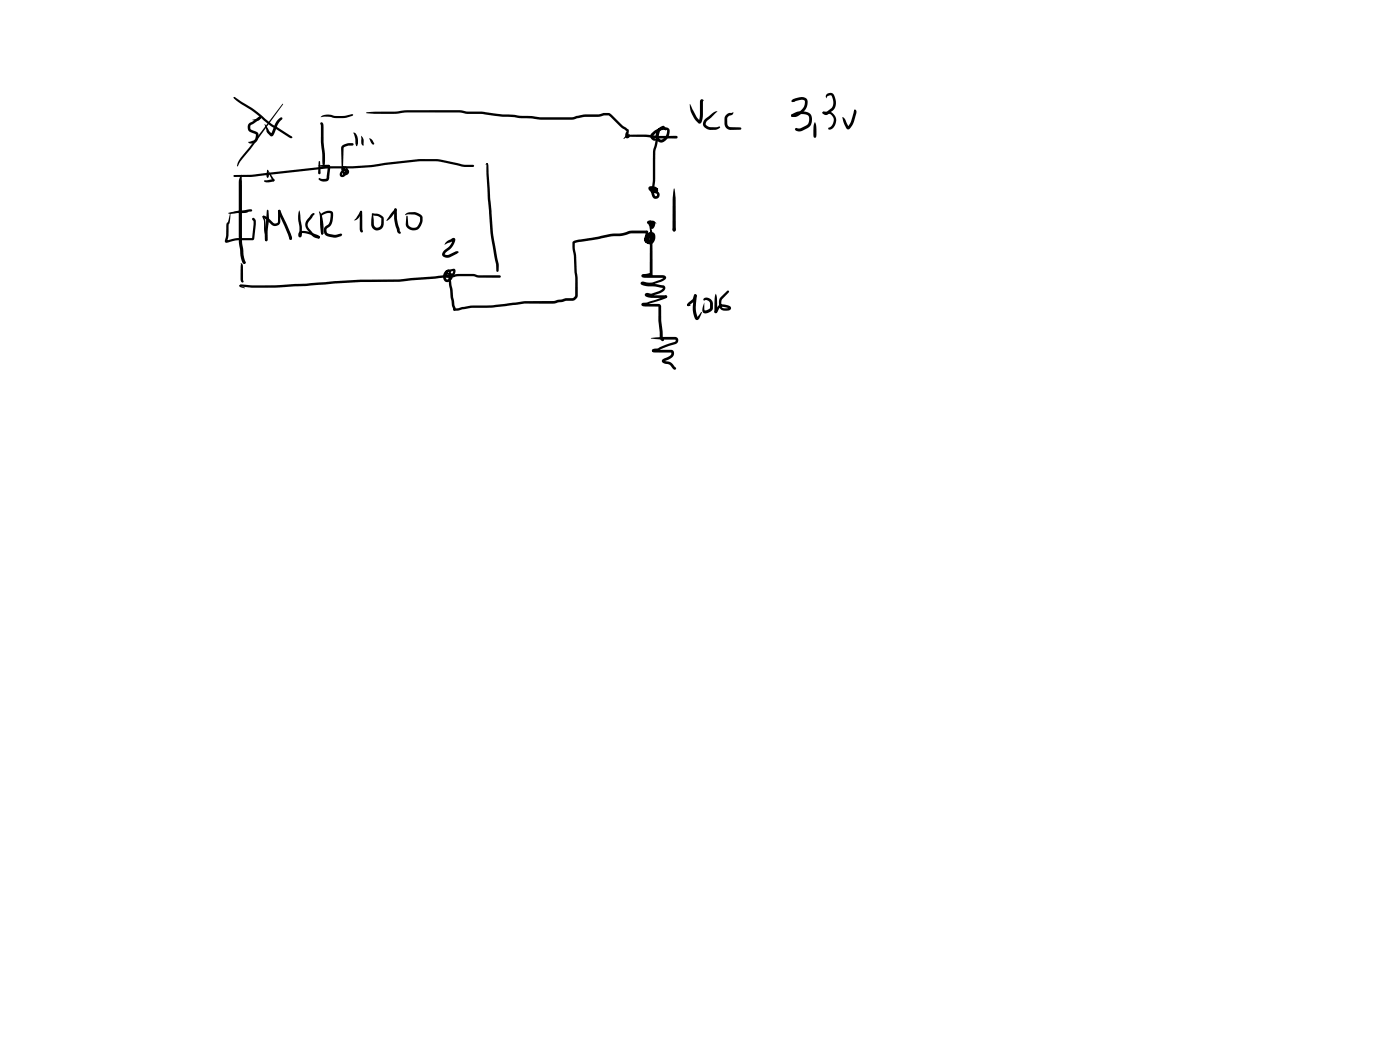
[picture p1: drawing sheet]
<svg xmlns="http://www.w3.org/2000/svg" width="285mm" height="214mm" viewBox="0 0 285 214" stroke-linecap="round" stroke-linejoin="round" font-family="sans-serif">
<g fill="#000">
<path d="M47.6 19.9l.2-.1 1.2 .8a21.2 21.2 0 0 1 5 3.6l1.4 1.1 3.9 2.4 .2 .2v.2h-.2l-.5-.2-3.7-2.2-1.4-1.2a22.5 22.5 0 0 0-4.9-3.5zM47.7 35.6h3.7l15-1.7 3.9-.1a36.3 36.3 0 0 0 8.1-.6l6.9-.8h1.2a17.2 17.2 0 0 1 6.6 .8l.5 .1a5.8 5.8 0 0 0 2.7 .3l.2 .2-.2 .2a11.5 11.5 0 0 1-4.4-.6 20.1 20.1 0 0 0-6.6-.6l-8.2 1a53.1 53.1 0 0 1-9.3 .5h-1.3l-15.4 1.7h-3.4l-.2-.2zM47.6 19.9l.1-.2 .4 .3zM47.5 35.8l.2-.2 .5 .2-.5 .2zM57.5 21.2l.1 .1-6.6 9-1.9 2.4-.7 1.2h-.1a2.77 2.77 0 0 1 .8-1.9zM49.2 35.5l.1 13.7 .3 2.8 .4 1.5a.36 .36 0 0 1-.4 .2 .36 .36 0 0 1-.3-.3l-.4-1.6-.3-2.3v-1.8v-10.9l.2-.7zM51.3 24.4l1-.2 .6-.5a.47 .47 0 0 1 .2 .5 .47 .47 0 0 1-.5 .3zM50.7 25.1l2.1-1.4 .3 .1-.1 .4-1.6 1.1a.67 .67 0 0 0-.4 1l1.6 .8a1.51 1.51 0 0 1-.3 1.6 1.51 1.51 0 0 1-1.5 .5l-.2-.3 1.1-.3 .3-.5 .1-.7-.6-.3a1.19 1.19 0 0 1-.8-2zM53.9 25.3l.9 1.3 .6 .7h-.2l.7-1.9a2.66 2.66 0 0 1 1.4-1.5l.2 .2-.9 1.2-.7 1.9a.56 .56 0 0 1-.3 .5 .56 .56 0 0 1-.6-.1l-.7-.8zM54.5 34.6l1.4 2-.1 .3-.4-.1zM54.5 34.5l.3 1.3-.3 .5-.3-.5zM53.7 36.8l.2-.1 1.8-.2 .2 .2-.2 .2-1 .2h-.7z"/>
<path d="M64.7 33.8l2.2-.2 .3 .2-.3 .2zM64.9 32.9l.1-.1 .2 .1 .1 2.3-.3 .3-.2-.3zM65.3 23.8a3.1 3.1 0 0 1 2.9-.2h1.8l1.7-.4 .2 .2-.1 .2-1.4 .4h-2.2a6.1 6.1 0 0 0-2.9-.2zM65.3 25a.54 .54 0 0 1 .6 .6v3.3a14.4 14.4 0 0 1 .2 4.8l-.2 .1a.99 .99 0 0 1-.3-1l-.3-3.8zM65.8 33.5l.3 .2-.2 .1-.2-.1zM66.8 33.6h.3l.1 .4-.2 2.6-.6 .3-1.1-.1a.38 .38 0 0 1-.3-.2 .38 .38 0 0 1 0-.4l.6 .2h.8zM69.7 29.6l1.3-.5h.7l.3 .3-.3 .2-.9 .1-.8 .4-.2 4.2-.1 .1-.1-.1-.2-4.2zM69.7 33.9a.39 .39 0 0 1 .4 .2 .39 .39 0 0 1-.1 .6 .39 .39 0 0 1-.5-.1l.1-.4a.67 .67 0 0 1 1-.2 .67 .67 0 0 1 .1 1l-.3 .6a.65 .65 0 0 1-1.1 .3 .65 .65 0 0 1 .2-1.1 .9 .9 0 0 1 .8-.4 .9 .9 0 0 1 .8 .5 .62 .62 0 0 1-.5 .8 .62 .62 0 0 1-.7-.6l.1-.2 .4 .3 .3-.3h-.6l-.5 .7 .3-.1 .5-1.1-.3-.1-.2 .2-.2-.1 .2-.2-.2 .2-.1-.1zM72 27h.1a2.15 2.15 0 0 1 .6 2.7l-.1 .1a2.29 2.29 0 0 1-.3-1.7zM73.5 27.6a1.54 1.54 0 0 1 .5 1.7l.1 .2-.2 .2-.3-.5zM74.6 22.9l3-.2a18.8 18.8 0 0 0 5-.3h10.9l1.6 .3h3.2a36.7 36.7 0 0 0 6.7 .7l3.3 .2 1.7 .3 6.9-.1a11.3 11.3 0 0 1 5-.5 2.96 2.96 0 0 1 2.5 0l.2 .2a11 11 0 0 0 3.1 2.7l.3 .3-.3 .2-.4-.2a11.7 11.7 0 0 1-3-2.7l-.4-.3h-.9l-.9 .3a15.1 15.1 0 0 0-4.6 .3l-1 .3h-6.6l-5.2-.5a31.8 31.8 0 0 1-6.6-.7h-2.9l-1.7-.3h-11.2a27.6 27.6 0 0 1-6 .3l-1.6-.1zM75.2 28.2a1.09 1.09 0 0 1 .8 .7 .28 .28 0 0 1 .1 .5 .28 .28 0 0 1-.5-.2z"/>
<path d="M99.1 33.2l.1 .2-.3 .1zM99 33.3l.1-.1 .2 .1-.1 .2zM99.2 33.2l.2 .5 .7 9.6a48.8 48.8 0 0 0 1.1 9l.4 1.7-.1 1.1-.2 .3-.3-.3v-1.3l-.7-3.6a35.3 35.3 0 0 1-.7-6.9l-.6-7.9v-2.1zM127.3 27.8l.2-.2a3.9 3.9 0 0 1 2.3-.2h1.9l2.5 .3h3.5l.3 .2-.3 .3h-3.1a39.8 39.8 0 0 0-7-.3l-.6 .4zM127.7 26.5l.2-.1 .1 .2-.1 1.2-.2-.3h.2l.1-.2a.47 .47 0 0 1 0 .8 .47 .47 0 0 1-.7-.3l.1-.7zM133.9 26.3h.3l.1 .2-.9 4.4v5.7l-.3 1.8 .1 1-.4-.6-.1-.5 .2-1.7v-5.7zM132.1 38.1a1.13 1.13 0 0 1 1.2-.2 1.13 1.13 0 0 1 .7 1.1 .57 .57 0 0 1-1 .1 .57 .57 0 0 1 .3-.9l.7 .3-.7 .2h.2a.65 .65 0 0 0-.9-.3l-.1 .1 .1-.2 .5 .4-.2 .2 .1 .1 .1-.1 .2 .9 .3 .1 .2-.2-.1-.2-1-.2-.2-.3 .2-.2h.6a.84 .84 0 0 1 1 1 .84 .84 0 0 1-1.3 .5l-.4-.9v-.5a.4 .4 0 0 1 .5-.4 .4 .4 0 0 1 .2 .6 .4 .4 0 0 1-.6 0 .79 .79 0 0 1-.6-1zM132.6 27.2a3.4 3.4 0 0 1 3.3-1.2 1.23 1.23 0 0 1 .2 1.8 1.55 1.55 0 0 1-1.9 1.1 1.35 1.35 0 0 1-.7-1.4 1.79 1.79 0 0 1 1.7-1.8l.4 .8h-.1l-.5-.4-.6 .6-.4 1.1 .4 .5a.61 .61 0 0 0 .9-.3 1.22 1.22 0 0 0 .4-1.5 2.75 2.75 0 0 0-2.2 .6l-.5 .7 .4 .4 .7 .1a.93 .93 0 0 1-1.3 .2 .93 .93 0 0 1-.2-1.3zM137.2 38.4h.1a35.3 35.3 0 0 1 .2 8.7h-.5l-.1-.4 .1-6.2zM140.4 21.2h.1a12.6 12.6 0 0 0 2.1 3.4l-.3 .1 .2-1.1v-3a.4 .4 0 0 1 .3-.4 .4 .4 0 0 1 .5 .3l-.4 .1h.2v3.3a1.25 1.25 0 0 1-.7 1.3 4.9 4.9 0 0 1-2-4zM143.5 24.3l1.7-1.4 .9-.2-2.1 1.9a.61 .61 0 0 0-.1 1l.7 .3h1.3l.6-.2 .1 .2-.7 .5-1.3 .1a1.28 1.28 0 0 1-1.3-.7 1.28 1.28 0 0 1 .1-1.4zM147.8 23.4a1.13 1.13 0 0 1 1.1-.4l.3-.1 .1 .1-.2 .4-.6 .2-.4 .3v1.2a.72 .72 0 0 0 .6 .8h2l.3 .3-.3 .2-2 .1a1.27 1.27 0 0 1-1.2-1.4v-1.1z"/>
<path d="M161.2 23.3a3.5 3.5 0 0 1 3.8-.1 2.11 2.11 0 0 1-.6 2.9l-1.5 .7a1.04 1.04 0 0 1-1.1-.5 .59 .59 0 0 1 .9-.1l1.4-.6a1.53 1.53 0 0 0 .4-2.1l-.1-.1a2.96 2.96 0 0 0-2.8 .3h-.4zM161.2 23.3l.4 .1v.3h-.5zM161.3 20.3a2.47 2.47 0 0 1 3-.1 2.74 2.74 0 0 1-1.6 3.3l-.6 .3a.92 .92 0 0 1-1-.3l.1-.2h.4a2.7 2.7 0 0 0 2.3-2.7l-.1-.1a2.38 2.38 0 0 0-2.2 .2h-.4zM161.2 20.4l.4 .1-.2 .3-.2-.1zM161.4 20.4l.5 .2-.6 .2-.1-.2zM165.8 24.9a1.53 1.53 0 0 1 .4 1.5v.5a.86 .86 0 0 1-.3 1.2 .86 .86 0 0 1-.3-1.2v-1.2zM167.5 22.8l1.1-.1a1.86 1.86 0 0 1 1.7 1.8 1.86 1.86 0 0 1-1.5 1.9 .29 .29 0 0 1-.1-.4 .29 .29 0 0 1 .4-.1 1.57 1.57 0 0 0 0-2.6l-1.4-.1-.3-.2zM168.3 19.2a1 1 0 0 1 1.1-.2 1 1 0 0 1 .6 .9 2.25 2.25 0 0 1-.5 2.6l-.5 .4a.89 .89 0 0 1-.7 .5 .89 .89 0 0 1-.9-.4 .48 .48 0 0 1 .8-.1l1-.8a2.1 2.1 0 0 0 .1-2.6l-.8 .1-.2 .4-.2-.4zM171.5 23.8l.5 .4 .8 1.6h-.2l.7-1 .6-2.4a.36 .36 0 0 1 .4 .1 .36 .36 0 0 1 .1 .4l-.5 1.8-.4 .9a.89 .89 0 0 1-1 .7l-.6-1.1zM174.1 22.3l.2 .2-.2 .2-.2-.2zM174 22.4l.3 .1-.3 .3zM46.5 43.4l2-.5h1.4a.32 .32 0 0 1 .5-.1 .32 .32 0 0 1 0 .5l-.2-.3 .2 .1-.7 .3-3.1 .1z"/>
<path d="M46.8 43.4l1.4-.4 2.6-.4h.3l.3 .2-.3 .3-1.7 .2-2.5 .2zM46.8 43.4h.1v1.1a1.35 1.35 0 0 1-.4 1.2v2.2l-.2 1.2-.2-.1 .2-.1a12.2 12.2 0 0 1 5.1-.4h-.1l.3-2.9v-.6l-.3-.4 .1-.2a.65 .65 0 0 1 .7 .7l-.3 3.4-.1 .3-.3 .1a13.4 13.4 0 0 0-5.4 .5l-.2-.3 .2-1.2 .1-1.8a.67 .67 0 0 1 .3-.8zM48.8 58l.6-.1a57.1 57.1 0 0 0 10.6-.1l13.5-.9h7.8l8.9-.8 1.8-.1 1.4-.2h3.1l1 .3 4.2-.1 .3 .3-.3 .3-4.2-.1-1.1-.3h-3l-1.4 .3h-1.8l-8.9 .9h-7.8l-13.5 .9a53.6 53.6 0 0 1-10.6 .1l-.3-.1a.2 .2 0 0 1-.3 0 .2 .2 0 0 1 0-.3zM48.9 53.7h.4a7.9 7.9 0 0 1 .2 3.3l.1 .3a.35 .35 0 0 1-.4 .1 .35 .35 0 0 1-.2-.4l.1-3.3zM49.7 53.2l.1-.1 .1 .1 .1 .4-.2 .1-.2-.2zM49.7 53.3l.3 .1-.1 .3h-.3zM48.7 58.1l.3-.1 .2 .3 .7 .4-.9-.2zM53.6 43.9l.8 .3 1.2 1.1a.61 .61 0 0 0 1-.2v-2.2l.2-.2 .3 .3v1.9a1.09 1.09 0 0 1-.8 1.1 1.09 1.09 0 0 1-1.2-.5l-1.7-1.4zM53.5 44l.1-.1 .2 .2 .2 .9 .1 1.6 .4 2.3-.3 .2-.3-.2-.2-3.9zM54.3 42.8l.2-.1 .2 .1 .1 1.8-.3 2.4v1.9l-.3 .2-.3-.2v-1.9zM56.7 42.8h.4l1.3 2.9 1 2.5v.6h-.4l-.1-.3-1.9-4.5-.4-1zM59 48.3l.2-.2 .2 .2v.5h-.4z"/>
<path d="M60.9 42.8l.6 3.6a2.69 2.69 0 0 1-.2 1.8 .49 .49 0 0 1-.6-.2 .49 .49 0 0 1 .1-.6l.1-.2a2.75 2.75 0 0 1 2.7 .2l1.5 .7v.4h-.2l-.2-.1a6.5 6.5 0 0 0-3.4-.9l-.1 .4h-.2v-1.5a6.5 6.5 0 0 1-.1-3.6zM63.4 43.6l.5-.2 .2 .2-1 1.3a1.23 1.23 0 0 0 .1 1.9l.9 1 1 .3a.45 .45 0 0 1-.3 .5 .45 .45 0 0 1-.5-.2l-.7-.3-.5-.7a1.93 1.93 0 0 1 0-3.3zM65 43.1v-.1a6.2 6.2 0 0 1 .9 4.5l-.3 .3-.2-.3-.1-1.8zM64.7 48.2l.4-.1v.3l-.2 .2-.2-.1zM65.4 43.5a1.79 1.79 0 0 1 2.4-.3 2.99 2.99 0 0 1-1.3 3.5 .67 .67 0 0 0 .4 .9l1.4 .2 1.1-.2 .3 .2-.2 .3-1.2 .3-1.3-.2a1.26 1.26 0 0 1-1-.9 1.26 1.26 0 0 1 .4-1.3 2.49 2.49 0 0 0 .9-2.6v.1a1.86 1.86 0 0 0-1.8 .4v.1a7.8 7.8 0 0 0 .3 3.5l-.2 .2-.2-.1-.2-1.3v-2.4zM65.4 47.4l.3-.1 .1 .4h-.3zM73.3 43h.4a2.3 2.3 0 0 1-1.7 1.9l.6-.6zM73.3 43l.3-.1 .1 .3 .1 3.4 .1 .5a.35 .35 0 0 1-.4 .2 .35 .35 0 0 1-.2-.4zM75.8 43.4a2.66 2.66 0 0 1 2.3 1v1.1a1.29 1.29 0 0 1-1.3 1.4 1.29 1.29 0 0 1-1.2-1.5l.2-1.8 .4 2.4a.75 .75 0 0 0 .8 .3 .75 .75 0 0 0 .6-.5l.1-1.3a2.34 2.34 0 0 0-1.8-.7l-.2-.2zM80.3 42.5l.2-.1a.39 .39 0 0 1 .1 .7l-.4 .4a3.3 3.3 0 0 1-1.5 1.5zM80.3 42.5h.4l.1 .3a8.2 8.2 0 0 0 .5 3.6l.1 .7 .2 .3a.46 .46 0 0 1-.5 .1 .46 .46 0 0 1-.3-.5l-.2-.7a8.6 8.6 0 0 1-.3-3.6zM82.6 43.6l.6-.4h1.2a1.53 1.53 0 0 1 1.6 1.8 1.9 1.9 0 0 1-1.7 1.9 1.57 1.57 0 0 1-1.7-1.2l.1-1.7 .2-.1 .1 .1 .1 1.8a1.18 1.18 0 0 0 2.1 0 1.32 1.32 0 0 0 .1-1.7l-.9-.4-1.3-.1-.5 .2z"/>
<path d="M90.8 49.3l1-.6a.5 .5 0 0 1 .8-.2 .5 .5 0 0 1 0 .8l-.7 1.1-1.1 1-.3 .4 .7 .1 1.8-.8 .4 .2-1.8 1.1a.99 .99 0 0 1-1 .1 .99 .99 0 0 1-.6-.9l.4-.5a3.5 3.5 0 0 0 1.8-2.3l.2 .2-.3 .2-1.6 .7zM90.7 55.1l1.5-.4a.49 .49 0 0 1 .6 .3 .49 .49 0 0 1-.1 .5 1.22 1.22 0 0 1-.9 1 1.22 1.22 0 0 1-1.3-.5 .76 .76 0 0 1 .3-.9 .76 .76 0 0 1 1 .1l-.1 .6-.3-.5-.1 .1-.3 .4 .1 .2a.9 .9 0 0 0 1.2-.9l.1 .1-.9 .1a.95 .95 0 0 0-.6 1.6l.4-.1 .4-.4-.1-.4-.3-.1a.2 .2 0 0 1-.4 0 .2 .2 0 0 1 .1-.3 .85 .85 0 0 1 1.2 .4 .85 .85 0 0 1-.4 1.1 .92 .92 0 0 1-1.2 .2 .92 .92 0 0 1-.4-1.1l.2-.5zM91.3 56l.3-.1 .4 .1-.4 .2 .5 2.6 .4 3.3 .3 .6a.35 .35 0 0 1-.1 .4 .35 .35 0 0 1-.4 .1l-.6-2.6-.5-4.3zM131.5 47h.4l.1 .2v1.1l-.2-.2-.1 .3 .2 .1-.1 .4 .1 .1a.62 .62 0 0 0 .7-.4 .62 .62 0 0 0-.2-.7 .6 .6 0 0 0-.7 .7 .6 .6 0 0 0 .9 .4 1.19 1.19 0 0 0 .2-1.1h-.3l-.2 1.1-.2-.1h.4l.1 .2-.2 .3a.58 .58 0 0 1-.7-.2 .58 .58 0 0 1 0-.7l.1-.5a.85 .85 0 0 1 1.1-.7 .85 .85 0 0 1 .5 1.2 1.16 1.16 0 0 1-1 1.2 1.16 1.16 0 0 1-1.3-1 1.16 1.16 0 0 1 .9-1.3 .95 .95 0 0 1 1.1 .4 .95 .95 0 0 1 0 1 .93 .93 0 0 1-1.4 .8 .93 .93 0 0 1-.2-1.5 .39 .39 0 0 1 .6 0 .39 .39 0 0 1-.2 .6 .39 .39 0 0 1-.5-.4zM130.7 56l1.5-.4a.36 .36 0 0 1 .5 .1 .36 .36 0 0 1-.1 .5l-.2-.1v-.2l.1 .1-1.5 .3v-.3h3.9a.55 .55 0 0 1 .7 .4 .55 .55 0 0 1-.4 .7l-2.6 .9-1.8-.2v-.2l3.9 .5a.67 .67 0 0 1 .8 .5 .67 .67 0 0 1-.5 .8l-2.3 .8-1-.1v-.2l1 .2h2.9l.2 .3-.2 .3h-1.3a5.7 5.7 0 0 1-2.7-.3 .44 .44 0 0 1-.2-.6 .44 .44 0 0 1 .6-.1l.6 .1 1.4-.5 .7-.3 .3-.4-1.7-.3-1.8-.1a.82 .82 0 0 1-1-.7l.4-.2 1.1 .2h.8l1.6-.5 .8-.5v.1h-3.8a.52 .52 0 0 1-.6-.1 .52 .52 0 0 1-.1-.5zM132.2 46h.1a4.1 4.1 0 0 1 .5 2.9l.1 6.7-.1 .5-.2 .1-.2-.1-.1-.5v-8.5zM131.8 45.1a.58 .58 0 0 1 1 .1 .58 .58 0 0 1-.5 .8 .62 .62 0 0 1 .1-1.1 .76 .76 0 0 1 1 .3 .76 .76 0 0 1-.2 1 .51 .51 0 0 1-.7 .4 .51 .51 0 0 1-.2-.8 .63 .63 0 0 1 .4-.6 .63 .63 0 0 1 .6 0l.5 .3-.5-.1a.5 .5 0 0 0-.4 .8l-.2-.1 .2-.7h-.5h.2v.2h-.3l-.1-.4 .3 .2a.38 .38 0 0 1-.5 .2 .38 .38 0 0 1-.2-.5zM137.1 46.3l.2-.1 .2 .3v.6h-.2l-.4-.3zM141.4 60h.3l.2 .2-.1 .2h-.4zM145.7 59.8a8.3 8.3 0 0 1 .3 3.7l-.1 .2h-.3l-.1-1.2a5.2 5.2 0 0 1 .2-2.7zM92.3 62.8l3.5-.6h1a36.2 36.2 0 0 0 7.7-.6 45.9 45.9 0 0 1 8.5-.4l2.1-.5h1.5l.5-.4v-3.7l-.6-6.8a.72 .72 0 0 1 .8-.9l7.2-1.3a9 9 0 0 0 3.9-.6h3.3l.3 .2-.3 .3h-1.2a7.6 7.6 0 0 0-3.9 .5l-2.3 .2-2.4 .5-4.9 .8v-.1l.6 7.1v3.4a1.22 1.22 0 0 1-.8 1.3h-1.6l-2.5 .6h-6l-3.2 .4a32.9 32.9 0 0 1-6.7 .5h-.9l-2.4 .5a.99 .99 0 0 1-1.2-.2zM132.5 68.8l2.2-.2h2.4a.77 .77 0 0 1 1 .6 .77 .77 0 0 1-.7 .9l-4.4 1.6a.37 .37 0 0 1-.2-.5 .37 .37 0 0 1 .5-.2l.7-.1 1.5-.7 1.8-.6a.25 .25 0 0 0 .3-.2 .25 .25 0 0 0-.2-.3h-2.7l-2.1-.2z"/>
<path d="M132.8 71.2h3.9a.87 .87 0 0 1 .6 .8 .87 .87 0 0 1-.5 .8l-1.5 .8v-.2a2.47 2.47 0 0 1 1.8 .8l.6 .8a.4 .4 0 0 1-.4 .3 .4 .4 0 0 1-.4-.3l-.6-.7a2.11 2.11 0 0 1-1.5-.7l.2-.5 1.5-.7 .2-.6h-3.6l-.3-.2zM132.8 71.2h.2l.2 .1v.3l-.2 .1-.3-.2zM130.6 61.8l2.9-.7 2.1-.9h.2v.4l-.9 .4-3.3 1-.6 .1v-.3l3.1 .1 .4 .2 .1 3.2 .4 3.4 .2 .5-.1 .2a.7 .7 0 0 1-.8-.8l-.3-3.3 .1-2.9h-3a.39 .39 0 0 1-.4-.2 .39 .39 0 0 1-.1-.4zM135.4 60.2l.2-.1 .2 .2v.3l-.2 .1-.2-.2zM141.3 60.1l.3-.2 .2 .3-.3 1-1.5 1.1-.1-.4 1.1-1zM139.9 62h.4l-.1 .3-.3-.1zM140 62h.5l.1 .1-.6 .2zM141.4 60l.2-.1 .3 .3-.2 1.5a5.6 5.6 0 0 0 .2 2.6l.2 .4-.2-.1 1-1.1-.5 1.3a.54 .54 0 0 1-.7 .3 .54 .54 0 0 1-.4-.6 5.8 5.8 0 0 1-.2-2.9zM143.3 60.8a1.25 1.25 0 0 1 1.9 1.1v.8a1.39 1.39 0 0 1-2.1 .8l-.1-.8 .4-1.1 .1 1.6 1-.4 .1-.9a.92 .92 0 0 0-1.3-.7zM146.7 60.6l1.4-1.4h.3v.3l-1.4 1.4-.1 .6a1.05 1.05 0 0 0 .3 1.2l1.1 .1-.8-.3h-.7l-.9 1.2h-.3l-.1-.2 .8-1.3a2.2 2.2 0 0 1 2.5 .5l-.1 .3-.3 .2a1.37 1.37 0 0 1-2-1.4v-.7zM145.5 63.3h.4v.4h-.3z"/>
<circle cx="50.7" cy="29" r=".11"/>
<circle cx="56.8" cy="43" r=".24"/>
</g>
</svg>
